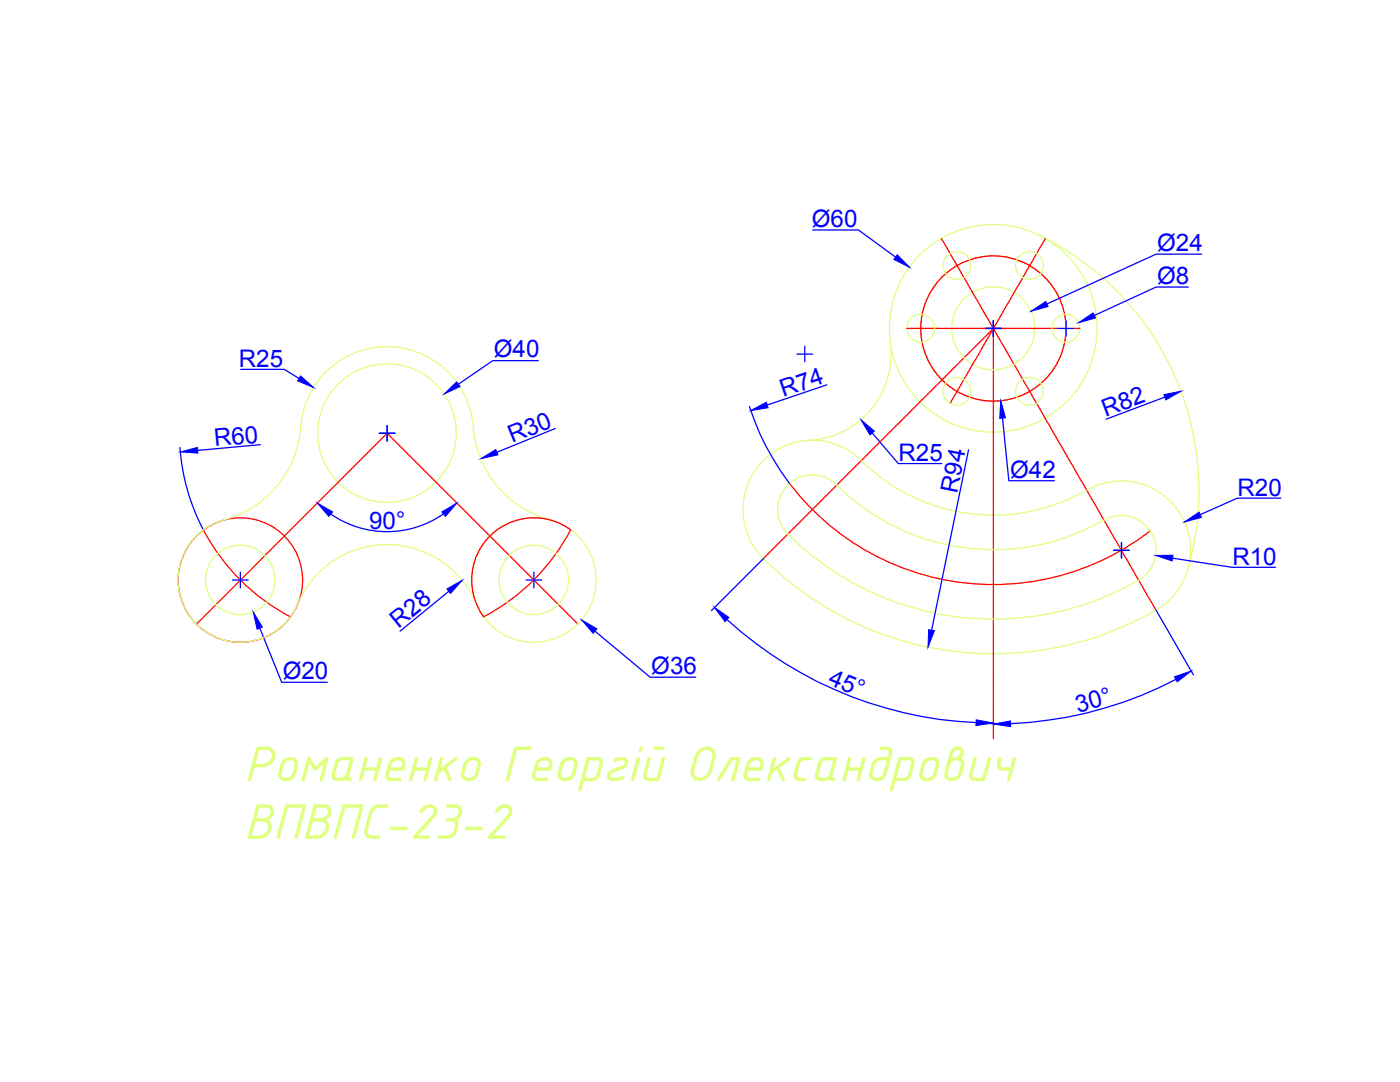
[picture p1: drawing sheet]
<svg xmlns="http://www.w3.org/2000/svg" width="279mm" height="216mm" viewBox="0 0 279 216" stroke-linecap="round" stroke-linejoin="round" font-family="sans-serif">
<defs><g id="words">
<g font-size="10.7" fill="#dfff7f">
<text x="48.6" y="155.9">Романенко Георгій Олександрович</text>
<text x="48.6" y="167.4">ВПВПС-23-2</text>
</g>
<g font-size="4.8" fill="#00f">
<text x="162" y="45.3">Ø60</text>
<text x="230.9" y="50.1">Ø24</text>
<text x="230.9" y="56.6">Ø8</text>
<text x="98.6" y="71.3">Ø40</text>
<text x="47.7" y="73.2">R25</text>
<text x="156.3" y="79.3" transform="rotate(-19 156.3 79.3)">R74</text>
<text x="220.6" y="83.2" transform="rotate(-21 220.6 83.2)">R82</text>
<text x="42.9" y="89.1" transform="rotate(-5 42.9 89.1)">R60</text>
<text x="102.2" y="88.5" transform="rotate(-22 102.2 88.5)">R30</text>
<text x="179.3" y="92">R25</text>
<text x="201.6" y="95.3">Ø42</text>
<text x="191" y="98.5" transform="rotate(-78 191 98.5)">R94</text>
<text x="247" y="98.9">R20</text>
<text x="73.7" y="105.6">90°</text>
<text x="246" y="112.7">R10</text>
<text x="79.5" y="125.5" transform="rotate(-39 79.5 125.5)">R28</text>
<text x="56.4" y="135.6">Ø20</text>
<text x="130" y="134.5">Ø36</text>
<text x="165.1" y="136.5" transform="rotate(23 165.1 136.5)">45°</text>
<text x="215.1" y="142.2" transform="rotate(-15 215.1 142.2)">30°</text>
</g>
</g></defs>
<!-- layer: 0 -->
<g fill="none" stroke="#dfff7f" stroke-width=".25">
<path d="M207.2 46.9a56.6 56.6 0 0 1 29.8 66.7M177.7 68.3a17.3 17.3 0 0 1-16.3 19.6M60 85.2a21 21 0 0 1-16.5 18.9 12.4 12.4 0 0 0-4.5 20.3 12.4 12.4 0 0 0 20.4-3.9 19.3 19.3 0 0 1 17.8-11.8 19.3 19.3 0 0 1 17.9 11.8M60 85.2a17.3 17.3 0 0 1 17.2-16 17.3 17.3 0 0 1 17.2 16M94.5 85.2a20.7 20.7 0 0 0 15.3 18.5M167 96.7a44.3 44.3 0 0 0 53.3 7.1 6.9 6.9 0 0 1 9.5 2.5 6.9 6.9 0 0 1-2.5 9.5 57.8 57.8 0 0 1-70.7-10 6.9 6.9 0 0 1 1-9.4 6.9 6.9 0 0 1 9.4 .4M171.9 91.9a37.3 37.3 0 0 0 45 5.9M171.9 91.9a13.8 13.8 0 0 0-19.6 0 13.8 13.8 0 0 0 0 19.5M216.9 97.8a13.8 13.8 0 0 1 18.9 5.1 13.8 13.8 0 0 1-5.1 18.9 65 65 0 0 1-78.3-10.3"/>
<circle cx="191" cy="53" r="2.77"/>
<circle cx="205.5" cy="53" r="2.77"/>
<circle cx="183.7" cy="65.5" r="2.77"/>
<circle cx="191" cy="78.1" r="2.77"/>
<circle cx="198.2" cy="65.5" r="20.7"/>
<circle cx="198.2" cy="65.5" r="14.5"/>
<circle cx="198.2" cy="65.5" r="8.3"/>
<circle cx="205.5" cy="78.1" r="2.77"/>
<circle cx="212.7" cy="65.5" r="2.77"/>
<circle cx="77.2" cy="86.4" r="13.8"/>
<circle cx="47.9" cy="115.7" r="6.9"/>
<circle cx="106.5" cy="115.7" r="12.4"/>
<circle cx="106.5" cy="115.7" r="6.9"/>
</g>
<g fill="none" stroke="#f00" stroke-width=".25">
<path d="M184.9 59.9l-.2 .5M185 59.7v.1M185.3 59.2l-.3 .4M185.3 59v.1M185.6 58.5l-.3 .4M185.7 58.3l-.1 .1M186 57.8l-.3 .5M186.1 57.7h.1M186.4 57.2l-.3 .4M186.5 57v.1M186.9 56.6l-.3 .4M187 56.4l-.1 .1"/>
<path d="M187.4 56l-.4 .3M187.5 55.8v.1M187.9 47.6l.2 .4M187.9 55.4l-.3 .4M188 55.2v.1M188.2 48.1l.1 .1M188.3 48.3l.3 .4M188.5 54.9l-.4 .3M188.6 48.8v.1M188.6 54.7v.1M188.7 49l.2 .4M189 49.5v.1"/>
<path d="M189.1 54.4l-.4 .3M189.1 49.6l.2 .5M189.2 54.2l-.1 .1M189.4 50.2h.1M189.4 50.3l.3 .5M189.7 53.8l-.4 .4M189.7 50.8l.1 .1M189.8 53.8h.1M189.8 51l.3 .4M190.1 51.5l.1 .1M190.2 51.6l.3 .5M190.3 53.4l-.4 .3"/>
<path d="M190.5 53.3l-.1 .1M190.5 53.3l.5-.3 .3 .4M190.5 52.2h.1M190.6 52.3l.3 .5M190.9 52.8l.1 .1M191.1 52.9v.1M191.3 53.5v.1M191.4 53.7l.2 .4M191.7 52.6l-.5 .3M191.7 54.2v.1M191.8 54.4l.2 .4M191.8 52.5v.1"/>
<path d="M192.1 54.9h.1M192.2 55l.2 .5M192.4 52.3l-.5 .2M192.4 55.5l.1 .1M192.5 52.2l-.1 .1M192.5 55.7l.3 .4M192.9 56.2v.1M193 56.3l.2 .5M193.1 52l-.5 .2M193.3 51.9l-.1 .1M193.3 56.9h.1M193.3 57l.3 .5"/>
<path d="M193.6 57.6h.1M193.7 57.7l.3 .5M193.8 51.8l-.5 .1M194 51.7h-.1M194 58.2l.1 .1M194.1 58.4l.3 .4M194.4 58.9v.1M194.5 59.1l.2 .4M194.6 51.5l-.5 .2M194.7 51.5h-.1M194.8 59.6h.1M194.9 59.7l.3 .5"/>
<path d="M195.3 51.4l-.5 .1M195.4 51.4h.1M196.1 51.2l-.5 .1M196.3 51.2h-.1M196.9 51.1l-.6 .1M197 51.1h.1M197.7 51.1h-.6M197.7 51.1h.1M197.9 51.1h.5M198.5 51.1h.1M198.7 51.1h.5M199.3 51.1h.1"/>
<path d="M199.5 51.1l.5 .1M200.1 51.2h.1M200.2 51.2l.5 .1M200.8 51.3h.1M201 51.3l.5 .1M201.6 51.5h.1M201.6 59.7l-.2 .5M201.7 59.6h.1M201.8 51.5l.5 .1M202 59l-.2 .5M202.1 58.9v.1M202.4 51.6v.1"/>
<path d="M202.4 58.4l-.3 .4M202.5 58.2l-.1 .1M202.5 51.7l.5 .2M202.8 57.7l-.3 .4M202.9 57.5l-.1 .1M203.1 51.9h.1M203.2 57l-.3 .4M203.2 52l.6 .2M203.3 56.9h-.1M203.6 56.3l-.3 .5M203.7 56.2l-.1 .1M203.8 52.2h.1"/>
<path d="M204 52.2l.5 .3M204 55.7l-.3 .4M204 55.5v.1M204.3 55l-.2 .5M204.4 54.9h.1M204.5 52.5h.1M204.7 52.6l.4 .2M204.7 54.3l-.2 .5M204.8 54.2h.1M205.1 53.6l-.2 .5M205.2 53.5l-.1 .1M205.2 52.8l.1 .1"/>
<path d="M205.4 52.9l.4 .3M205.5 53l-.3 .4M205.6 52.8v.1M205.9 53.3h.1M205.9 52.3l-.2 .4M206 52.2h.1M206 53.3l.5 .3M206.3 51.6l-.3 .5M206.4 51.5l-.1 .1M206.5 53.7h.1M206.7 53.8l.4 .3M206.7 51l-.3 .4"/>
<path d="M206.8 50.8l-.1 .1M207.1 50.3l-.3 .5M207.1 50.1v.1M207.2 54.1v.1M207.3 54.3l.4 .3M207.4 49.6l-.2 .5M207.5 49.4v.1M207.8 54.6l.1 .1M207.9 48.9l-.3 .5M207.9 54.7l.4 .4M207.9 48.8v.1M208.2 48.3l-.2 .4"/>
<path d="M208.3 55.2h.1M208.3 48.1v.1M208.4 55.3l.4 .4M208.6 47.6l-.2 .4M208.9 55.7l.1 .1M209 55.8l.3 .5M209.4 56.3l.1 .1M209.5 56.4l.3 .5M209.9 56.9v.1M210 57.1l.3 .4M210.3 57.6h.1M210.4 57.7l.3 .4"/>
<path d="M210.7 58.2l.1 .1M210.8 58.4l.3 .4M211.1 58.9l.1 .1M211.2 59.1l.2 .4M211.5 59.6v.1M211.5 59.7l.2 .5M181 65.5h.4M181.6 65.5h.1M181.7 65.5h.5M182.3 65.5h.1M182.5 65.5h.5M183.1 65.5h.1"/>
<path d="M183.3 65.5h1M183.8 66v.5M183.8 65v.1M183.8 65.2v.5M183.8 65.8v.1M183.8 64.4v.5M183.8 64.2v.1M183.8 66.5v.1M183.8 66.7l.1 .6M183.9 67.5l.1 .5M183.9 63.5h.1M183.9 67.4h.1"/>
<path d="M183.9 63.6v.5M184 68.1v.1M184 79.8l-.4 .4M184 62.9l-.1 .5M184 68.3l.2 .5M184.1 62.7l-.1 .1M184.1 79.7v.1M184.2 68.9v.1M184.2 69l.1 .6M184.2 62.1l-.1 .5M184.2 61.9v.1M184.4 69.6v.1"/>
<path d="M184.4 65.5h.1M184.4 61.3l-.2 .5M184.4 69.8l.2 .5M184.4 61.2v.1M184.5 79.2l-.3 .4M184.5 65.5h.5M184.6 70.4h.1M184.6 60.6l-.2 .5M184.7 70.5l.1 .5M184.7 79.1l-.1 .1M184.7 60.5h.1M184.9 71.1v.1"/>
<path d="M185 71.2l.2 .5M185.1 78.7l-.4 .4M185.1 65.5h.1M185.2 71.8v.1M185.2 78.6v.1M185.3 72l.2 .4M185.3 65.5h.5M185.5 72.5l.1 .1M185.6 72.6l.3 .5M185.6 78.1l-.3 .4M185.8 78l-.1 .1M185.9 65.5h.1"/>
<path d="M185.9 73.2h.1M186 73.3l.3 .4M186.1 65.5h.5M186.2 77.6l-.4 .4M186.3 77.5v.1M186.4 73.8v.1M186.4 74l.4 .4M186.7 65.5h.1M186.7 77l-.3 .4M186.8 74.5h.1M186.9 76.9l-.1 .1M186.9 65.5h.5"/>
<path d="M186.9 74.6l.3 .4M187.3 76.5l-.4 .4M187.3 75.1h.1M187.4 75.2l.4 .4M187.4 76.4v.1M187.5 65.5h.1M187.6 65.5h.5M187.8 75.6l.1 .1M187.8 75.9l-.3 .4M188 75.7l.3 .4M188 75.8l-.1 .1M188.3 65.5h.1"/>
<path d="M188.4 76.2h.1M188.4 75.4l-.4 .4M188.4 65.5h.5M188.5 76.3l.4 .3M188.5 75.3v.1M188.9 74.8l-.3 .4M189 76.7l.1 .1M189 65.5h.1M189.1 74.7l-.1 .1M189.1 76.8l.4 .3M189.2 65.5h.5M189.5 74.3l-.4 .4"/>
<path d="M189.6 77.2h.1M189.6 74.2v.1M189.7 77.3l.5 .3M189.8 65.5h.1M189.9 65.5h.6M190 73.7l-.3 .4M190.2 73.6l-.1 .1M190.2 79.5l-.3 .5M190.2 77.6h.1M190.2 79.4v.1M190.4 77.7l.4 .3M190.6 73.2l-.4 .4"/>
<path d="M190.6 65.5h.1M190.6 78.9l-.3 .4M190.7 78.7l-.1 .1M190.7 73.1v.1M190.8 65.5h.5M190.9 78h.2M191 78.2l-.3 .4M191.1 78.1l.4 .3M191.1 72.6l-.3 .4M191.3 72.6h-.1M191.3 65.5h.1M191.3 77.5l-.2 .5"/>
<path d="M191.4 77.3v.1M191.5 65.5h.5M191.6 78.4h.1M191.7 72.1l-.4 .4M191.7 78.5l.5 .2M191.7 76.8l-.2 .5M191.8 72v.1M191.8 76.7v.1M192.1 65.5h.1M192.1 76.2l-.2 .4M192.2 76v.1M192.2 71.5l-.3 .4"/>
<path d="M192.3 78.7v.1M192.3 65.5h.5M192.4 71.5h-.1M192.4 78.8l.5 .2M192.5 75.5l-.3 .4M192.6 75.4h-.1M192.8 71l-.4 .4M192.9 70.9l-.1 .1M192.9 65.5h.1M192.9 74.8l-.2 .5M193 79v.1M193 74.7v.1"/>
<path d="M193.1 65.5h.5M193.1 79.1l.5 .2M193.3 74.1l-.3 .5M193.3 70.5l-.3 .3M193.4 74l-.1 .1M193.5 70.4h-.1M193.7 65.5h.1M193.7 73.5l-.3 .4M193.7 79.3h.1M193.8 73.3l-.1 .1M193.8 65.5h.6M193.9 79.4l.5 .1"/>
<path d="M193.9 69.9l-.4 .4M194 69.8l-.1 .1M194.1 72.8l-.3 .4M194.1 72.6v.1M194.4 79.5h.1M194.4 69.4l-.3 .3M194.4 65.5h.1M194.4 72.1l-.2 .5M194.5 72v.1M194.6 69.3h-.1M194.6 79.6l.5 .1M194.6 65.5h.6"/>
<path d="M194.9 71.5l-.3 .4M194.9 71.3v.1M195 68.8l-.4 .4M195.1 68.7h-.1M195.2 79.7h.1M195.2 60.2v.1M195.2 65.5h.1M195.2 70.8l-.2 .4M195.3 60.4l.2 .4M195.3 70.7h.1M195.4 79.8h.5M195.4 65.5h.5"/>
<path d="M195.5 68.3l-.3 .3M195.6 60.9v.1M195.6 70.1l-.2 .5M195.7 68.2h-.1M195.7 61.1l.2 .4M195.7 70h.1M196 79.8v.1M196 61.6v.1M196 65.5h.1M196 69.4l-.3 .5M196 61.7l.3 .5M196.1 67.7l-.4 .4"/>
<path d="M196.1 69.3l-.1 .1M196.1 79.9l.6 .1M196.2 65.5h.5M196.2 67.6h-.1M196.3 62.3l.1 .1M196.4 68.7l-.3 .5M196.4 62.4l.3 .5M196.5 68.6l-.1 .1M196.6 67.2l-.3 .3M196.7 62.9l.1 .1M196.8 80h.1M196.8 67.1h-.1"/>
<path d="M196.8 65.5h.1M196.8 68.1l-.3 .4M196.8 63.1l.3 .4M196.9 67.9l-.1 .1M196.9 80h.5M196.9 65.5h.6M197.1 63.6l.1 .1M197.2 66.6l-.4 .4M197.2 67.4l-.3 .5M197.2 63.8l.3 .4M197.3 67.3l-.1 .1M197.3 66.5h-.1"/>
<path d="M197.5 64.3h.1M197.6 65.5h.1M197.6 66.8l-.3 .4M197.6 64.4l.3 .5M197.7 66.6l-.1 .1M197.7 66.1l-.3 .3M197.7 65.5h1.1M197.9 66h-.1M197.9 64.9l.1 .1M198 66.1l-.3 .4M198 65.1l.5 .9M198 65.9v.1"/>
<path d="M198.2 65.5v.5M198.2 66v.1M198.2 66.2v.5M198.2 66.8v.1M198.2 67v.5M198.2 67.6h.1M198.2 67.7v.6M198.2 68.4v.1M198.2 68.5v.5M198.2 69.1v.1M198.2 69.3v.5M198.2 69.9v.1"/>
<path d="M198.2 70.1v.5M198.2 70.7v.1M198.2 70.9v.5M198.2 71.5h.1M198.2 71.6v.5M198.2 72.2v.1M198.2 72.4v.5M198.2 73v.1M198.2 73.2v.5M198.2 73.8v.1M198.2 74v.5M198.2 74.5v.2"/>
<path d="M198.2 74.8v.5M198.2 75.4h.1M198.2 75.5v.5M198.2 76.1v.1M198.2 76.3v.5M198.2 76.9v.1M198.2 77.1v.5M198.2 77.7v.1M198.2 77.9v.5M198.2 78.4v.1M198.2 78.6v.6M198.2 79.2v.1"/>
<path d="M198.2 79.4v.5M198.2 65.5l-.3 .4M198.2 65.5l-.1 .4M198.5 65.1l-.3 .4M198.5 66l.1 .1M198.6 64.9l-.1 .1M198.6 66.2l.3 .4M198.8 65.5h.1M198.9 66.7l.1 .1M198.9 64.4l-.3 .5M199 66.8l.3 .5M199 65.5h.6"/>
<path d="M199 64.3h.1M199.3 67.4h.1M199.3 63.8l-.2 .4M199.4 67.5l.2 .5M199.4 63.6l-.1 .1M199.6 65.5h.1M199.7 68.1h.1M199.7 63.1l-.3 .4M199.8 80h-.5M199.8 68.2l.2 .5M199.8 62.9l-.1 .1M199.8 65.5h.5"/>
<path d="M199.9 79.9h.1M200.1 68.7v.1M200.1 62.4l-.3 .5M200.2 68.9l.2 .4M200.2 62.2l-.1 .1M200.4 65.5h.1M200.4 61.7l-.2 .5M200.5 69.4v.1M200.5 79.8l-.5 .1M200.5 61.6h.1M200.6 69.6l.2 .4M200.6 65.5h.5"/>
<path d="M200.6 79.8h.1M200.8 61l-.2 .5M200.9 70.1h.1M200.9 60.9v.1M201 70.2l.2 .5M201.2 65.5h.1M201.3 70.7v.1M201.3 60.4l-.3 .4M201.3 79.7l-.5 .1M201.3 70.9l.3 .4M201.3 65.5h.6M201.3 60.2v.1"/>
<path d="M201.4 79.7h.1M201.6 71.4l.1 .1M201.7 71.6l.3 .4M202 65.5h.1M202 72.1l.1 .1M202.1 79.5l-.6 .1M202.1 72.2l.3 .5M202.1 79.5h.1M202.1 65.5h.5M202.4 72.8v.1M202.5 72.9l.3 .5M202.7 65.5h.1"/>
<path d="M202.8 79.3l-.5 .2M202.8 73.4l.1 .1M202.9 73.6l.3 .4M202.9 65.5h.5M203 79.2l-.1 .1M203.2 74.1v.1M203.3 74.3l.2 .4M203.5 65.5h.1M203.5 79l-.5 .2M203.6 74.8h.1M203.6 79h.1M203.7 74.9l.2 .5"/>
<path d="M203.7 65.5h.5M204 75.4v.1M204 75.6l.3 .5M204.3 78.7l-.5 .3M204.3 65.5h.1M204.3 76.1l.1 .1M204.4 78.7h-.1M204.4 76.3l.3 .4M204.5 65.5h.5M204.7 76.8l.1 .1M204.9 77l.2 .4M204.9 78.4l-.4 .2"/>
<path d="M205.1 65.5h.1M205.1 78.3l-.1 .1M205.1 77.5l.1 .1M205.2 77.6l.3 .5M205.2 65.5h.5M205.5 78.1l.1 .1M205.6 78l-.4 .3M205.6 78.3l.3 .4M205.8 77.9l-.1 .1M205.8 65.5h.1M205.9 78.8l.1 .1M206 79l.2 .4"/>
<path d="M206 65.5h.5M206.3 77.6l-.4 .3M206.3 79.5h.1M206.4 79.6l.2 .5M206.5 77.5l-.1 .1M206.6 65.5h.1M206.8 65.5h.5M206.9 77.1l-.4 .4M207.1 77l-.1 .1M207.4 65.5h.1M207.6 76.7l-.5 .3M207.6 65.5h.5"/>
<path d="M207.7 76.5l-.1 .1M208.1 76.2l-.4 .3M208.2 65.5h.1M208.2 76v.1M208.4 65.5h.5M208.7 75.6l-.4 .4M208.8 75.5l-.1 .1M209 65.5h.1M209.1 65.5h.5M209.2 75l-.3 .4M209.3 74.9v.1M209.7 74.4l-.3 .4"/>
<path d="M209.7 65.5h.1M209.8 74.3v.1M209.9 65.5h.5M210.1 73.8l-.3 .4M210.2 73.7h.1M210.5 65.5h.1M210.6 73.2l-.3 .4M210.7 73v.1M210.7 65.5h.5M211 72.5l-.3 .4M211 72.3v.1M211.3 65.5h.1"/>
<path d="M211.3 71.8l-.2 .5M211.4 71.6v.1M211.5 65.5h.5M211.6 71.1l-.1 .4M211.7 70.9v.1M211.8 60.3v.1M211.8 60.5l.2 .5M211.9 70.4l-.1 .4M212 70.2v.1M212 61v.1M212 65.5h.1M212.1 61.2l.1 .5"/>
<path d="M212.1 69.6l-.1 .5M212.2 61.8l.1 .1M212.2 69.4v.1M212.2 65.5h1M212.3 62l.1 .4M212.3 68.8l-.1 .5M212.4 68.7h.1M212.4 62.5v.1M212.5 62.7l.1 .5M212.5 68.1l-.1 .5M212.5 67.9v.1M212.6 63.3v.1"/>
<path d="M212.6 63.5l.1 .5M212.6 67.3v.5M212.6 67.1v.1M212.7 64.3v.5M212.7 64.1v.1M212.7 66.5v.6M212.7 65l.1 .5M212.7 64.9h.1M212.7 65.8v.5M212.7 66.4v.1M212.8 65.6l-.1 .1M213.3 65.5h.1"/>
<path d="M213.5 65.5h.5M214.1 65.5h.1M214.2 65.5h.6M214.9 65.5h.1M215.1 65.5h.4M157.6 96.5l.3 .4M158 97l.1 .1M158.1 97.2l.4 .3M158.5 97.6v.1M158.6 97.7l.3 .5M159 98.2v.1M159.1 98.3l.3 .5"/>
<path d="M159.5 98.8l.1 .1M159.6 99l.3 .4M160 99.4l.1 .1M160.1 99.5l.3 .4M160.5 100h.1M163.8 100l-.1 .1M164.2 99.6l-.3 .3M164.3 99.4v.1M164.8 99l-.4 .4M164.9 98.9l-.1 .1M165.3 98.5l-.3 .3M165.4 98.3v.1"/>
<path d="M165.9 97.9l-.4 .4M166 97.8l-.1 .1M166.4 97.4l-.3 .3M166.5 97.2v.1M167 96.8l-.4 .4M167.1 96.7l-.1 .1M167.5 96.3l-.3 .3M167.6 96.1v.1M168.1 95.7l-.4 .4M168.2 95.6l-.1 .1M168.6 95.2l-.4 .3M168.7 95v.1"/>
<path d="M169.2 94.6l-.4 .4M169.3 94.5l-.1 .1M169.7 94.1l-.4 .3M169.8 93.9v.1M170.3 93.5l-.4 .4M170.4 93.4l-.1 .1M170.8 93l-.4 .3M170.9 92.9h.1M171.4 92.4l-.4 .4M171.5 92.3l-.1 .1M171.9 91.9l-.4 .3M172 91.8h.1"/>
<path d="M172.5 91.4l-.4 .3M172.6 91.2l-.1 .1M173 90.8l-.4 .3M173.1 90.7h.1M173.6 90.3l-.4 .3M173.7 90.1l-.1 .1M174.1 89.7l-.4 .3M174.2 89.6h.1M174.7 89.2l-.4 .3M174.8 89l-.1 .1M175.2 88.6l-.4 .3M175.3 88.5h.1"/>
<path d="M175.8 88.1l-.4 .3M175.9 87.9l-.1 .1M176.3 87.5l-.4 .3M176.4 87.4h.1M176.9 87l-.4 .3M177 86.8l-.1 .1M177.4 86.4l-.4 .3M177.5 86.3h.1M178 85.9l-.4 .3M178.1 85.7l-.1 .1M178.5 85.3l-.4 .3M178.6 85.2h.1"/>
<path d="M179.1 84.8l-.4 .3M179.2 84.6l-.1 .1M179.6 84.2l-.4 .4M179.7 84.1h.1M180.2 83.7l-.4 .3M180.3 83.5l-.1 .1M180.7 83.1l-.4 .4M180.8 83h.1M181.3 82.6l-.4 .3M181.4 82.4l-.1 .1M181.8 82l-.4 .4M181.9 81.9v.1"/>
<path d="M182.3 81.4l-.3 .4M182.5 81.3l-.1 .1M182.9 80.9l-.4 .4M183 80.8v.1M183.4 80.3l-.3 .4M183.6 80.2l-.1 .1M189.8 80.2l-.2 .3M189.9 80.1h-.1M197.5 80h.1M197.7 80.1h.5M198.2 80.2v.5M198.2 80.8v.1"/>
<path d="M198.2 80.9v.6M198.2 81.6v.1M198.2 81.7v.6M198.2 82.3v.1M198.2 82.5v.5M198.2 83.1v.1M198.2 83.3v.5M198.2 83.9v.1M198.2 84.1v.5M198.2 84.7v.1M198.2 84.8v.5M198.2 85.4v.1"/>
<path d="M198.2 85.6v.5M198.2 86.2v.1M198.2 86.4v.5M198.2 87v.1M198.2 87.2v.5M198.2 87.8h.1M198.2 87.9v.6M198.2 88.6h.1M198.2 88.7v.5M198.2 89.3v.1M198.2 89.5v.5M198.2 90.1v.1"/>
<path d="M198.2 90.3v.5M198.2 90.9v.1M198.2 91.1v.5M198.2 91.7h.1M198.2 91.8v.5M198.2 92.5h.1M198.2 92.6v.5M198.2 93.2v.1M198.2 93.4v.5M198.2 94v.1M198.2 94.1v.6M198.2 94.8v.1"/>
<path d="M198.2 95v.5M198.2 95.5v.1M198.2 95.7v.5M198.2 96.3v.1M198.2 96.5v.5M198.2 97.1v.1M198.2 97.3v.5M198.2 97.9v.1M198.2 98v.6M198.2 98.6v.1M198.2 98.8v.6M198.2 99.4v.1"/>
<path d="M198.2 99.6v.5M198.3 80.1h.1M198.5 80h.5M199.1 80h.1M206.7 80.2h.1M206.8 80.3l.2 .5M207.1 80.9h.1M207.2 81l.2 .4M207.5 81.5v.1M207.6 81.7l.2 .4M207.9 82.2v.1M207.9 82.3l.3 .5"/>
<path d="M208.2 82.8l.1 .1M208.3 83l.3 .4M208.6 83.5l.1 .1M208.7 83.7l.3 .4M209 84.2v.1M209.1 84.3l.3 .5M209.4 84.9l.1 .1M209.5 85l.3 .5M209.8 85.6h.1M209.9 85.7l.2 .4M210.2 86.2v.1M210.3 86.4l.2 .4"/>
<path d="M210.6 86.9v.1M210.7 87l.2 .5M210.9 87.5l.1 .1M211 87.7l.3 .5M211.3 88.2l.1 .1M211.4 88.4l.3 .4M211.8 88.9v.1M211.8 89.1l.3 .4M212.1 89.6l.1 .1M212.2 89.7l.3 .5M212.5 90.3h.1M212.6 90.4l.3 .4"/>
<path d="M212.9 90.9v.1M213 91.1l.2 .4M213.3 91.6v.1M213.4 91.7l.2 .5M213.7 92.3h.1M213.8 92.4l.2 .5M214.1 93h.1M214.2 93.1l.2 .5M214.5 93.6v.1M214.5 93.8l.3 .4M214.8 94.3l.1 .1M214.9 94.4l.3 .5"/>
<path d="M215.2 95h.1M215.3 95.1l.3 .4M215.6 95.6v.1M215.7 95.8l.3 .4M216 96.3l.1 .1M216.1 96.5l.3 .4M216.4 97l.1 .1M216.5 97.1l.2 .5M216.8 97.7h.1M216.9 97.8l.2 .5M217.2 98.3v.1M217.3 98.5l.2 .4"/>
<path d="M217.6 99v.1M217.6 99.1l.3 .5M217.9 99.7h.1M218 99.8l.3 .5M35.6 115.4v.5M35.6 115.2v.1M35.6 116v.1M35.6 116.2v.5M35.6 116.9l.1 .5M35.6 114.4v.1M35.6 116.8h.1M35.6 114.6v.5"/>
<path d="M35.7 113.8l-.1 .5M35.7 117.5v.1M35.7 113.7h.1M35.7 117.7l.1 .5M35.8 118.3v.1M35.9 118.4l.1 .6M35.9 112.9v.1M35.9 113.1l-.1 .5M36 119v.1M36 112.4l-.1 .4M36.1 119.2l.1 .5M36.1 112.2v.1"/>
<path d="M36.2 119.8h.1M36.3 119.9l.2 .5M36.3 111.6l-.2 .5M36.3 111.4v.1M36.6 110.9l-.2 .4M36.6 110.7v.1M36.9 110.2l-.2 .5M37 110l-.1 .1M37.3 109.5l-.3 .4M37.3 109.3v.1M37.6 108.8l-.2 .5M37.8 108.7l-.1 .1"/>
<path d="M38.1 108.2l-.3 .4M38.2 108.1l-.1 .1M38.6 107.6l-.3 .4M38.7 107.5v.1M39.1 107.1l-.3 .3M39.2 106.9v.1M39.7 106.5l-.4 .3M39.8 106.4v.1M40.3 106l-.4 .3M40.4 105.9l-.1 .1M40.6 105.7a40.4 40.4 0 0 0 17.4 17.3M40.9 105.5l-.4 .3"/>
<path d="M41 105.5h-.1M41.5 105.1l-.4 .3M41.7 105l-.1 .1M42.2 104.8l-.5 .2M42.4 104.7h-.1M42.9 104.4l-.5 .2M43.1 104.4h-.1M43.6 104.1l-.5 .2M43.8 104.1h-.1M44.3 103.8l-.4 .3M44.5 103.8h-.1M45.1 103.7l-.5 .1"/>
<path d="M45.3 103.6l-.1 .1M45.8 103.5l-.5 .1M46 103.5h-.1M46.6 103.4l-.5 .1M46.8 103.4h-.1M47.4 103.3l-.5 .1M47.5 103.3h.1M47.6 103.3h.5M48.3 103.3h.1M48.4 103.3l.5 .1M49 103.4h.1M49.2 103.4l.5 .1"/>
<path d="M49.8 103.5h.1M50 103.5l.5 .1M50.5 103.6h.1M50.7 103.6l.5 .2M51.3 103.8h.1M51.5 103.8l.4 .2M52 104l.1 .1M52.2 104.1l.5 .2M52.7 104.3h.1M52.9 104.4l.5 .2M53.5 104.6h.1M53.6 104.7l.5 .2"/>
<path d="M54.1 104.9l.1 .1M54.3 105l.4 .3M54.8 105.4h.1M54.9 105.5l.5 .2M55.4 105.8l.1 .1M55.6 105.9l.4 .4M56 106.3h.1M56.2 106.4l.4 .4M56.6 106.8l.1 .1M56.7 106.9l.4 .4M57.2 107.4h.1M57.2 107.5l.4 .4"/>
<path d="M57.7 108h.1M57.7 108.1l.3 .4M58.1 108.6l.1 .1M58.2 108.7l.3 .4M58.5 109.2l.1 .1M58.6 109.4l.3 .4M58.9 109.9l.1 .1M59 110l.2 .5M59.3 110.6v.1M59.3 110.7l.2 .5M59.6 111.3v.1M59.6 111.5l.2 .4"/>
<path d="M59.7 119.8l-.1 .4M59.8 119.6l-.1 .1M59.8 112v.1M59.9 112.2l.1 .5M59.9 119l-.1 .5M60 118.8v.1M60 112.8l.1 .1M60.1 112.9l.1 .6M60.1 118.3l-.1 .4M60.2 118.1v.1M60.2 113.7l.1 .5M60.2 113.5v.1"/>
<path d="M60.3 117.5l-.1 .5M60.3 117.3v.1M60.3 116.7v.6M60.3 114.5l.1 .5M60.3 114.3v.1M60.4 115.2v.5M60.4 115.1h.1M60.4 116v.5M60.4 116.5v.1M60.4 115.8v.1M94.1 116.2l.1 .6M94.1 115.3v.1"/>
<path d="M94.1 115.4v.6M94.1 116v.1M94.2 114.7l-.1 .5M94.2 116.8v.1M94.2 114.5v.1M94.2 117l.1 .5M94.3 113.9l-.1 .5M94.3 117.6v.1M94.3 113.7v.1M94.3 117.8l.1 .5M94.4 113v.1M94.4 118.4h.1"/>
<path d="M94.4 113.2l-.1 .5M94.5 118.5l.1 .5M94.6 112.4l-.1 .5M94.6 119.1v.1M94.7 119.3l.1 .5M94.7 112.2l-.1 .1M94.9 111.6l-.2 .5M94.9 119.8v.1M94.9 111.5h.1M95.1 110.9l-.2 .5M95.2 110.7v.1M95.5 110.2l-.3 .5"/>
<path d="M95.5 110.1v.1M95.8 109.5l-.3 .5M95.9 109.4l-.1 .1M96.2 108.9l-.2 .4M96.3 108.7v.1M96.7 108.2l-.3 .5M96.8 108.1l-.1 .1M97.2 107.7l-.4 .3M97.3 107.5l-.1 .1M97.7 107.1l-.4 .3M97.8 106.9l-.1 .1M98.3 106.5l-.4 .4"/>
<path d="M98.4 106.4l-.1 .1M98.8 106l-.4 .3M99 105.9l-.1 .1M99.4 105.5l-.3 .4M99.6 105.5h-.1M100.1 105.2l-.4 .2M100.2 105.1h.1M100.8 104.8l-.5 .2M100.9 104.7h.1M101.5 104.4l-.5 .2M101.6 104.4h.1M102.2 104.1l-.5 .2"/>
<path d="M102.4 104.1h-.1M103 103.9l-.6 .2M103.1 103.8h-.1M103.7 103.7l-.5 .1M103.8 103.6v.1M104.4 103.5l-.5 .1M104.6 103.5h-.1M105.2 103.4l-.5 .1M105.4 103.4h-.1M106 103.3l-.5 .1M106.1 103.3h.1M106.3 103.3h.5"/>
<path d="M106.8 103.3h.1M107 103.3l.5 .1M107.6 103.4h.1M107.8 103.4l.5 .1M108.4 103.5h.1M108.6 103.5l.5 .1M109.2 103.6h.1M109.3 103.6l.5 .2M109.9 103.8h.1M110.1 103.8l.5 .2M110.7 104v.1M110.8 104.1l.5 .2"/>
<path d="M111.4 104.3h.1M111.5 104.4l.5 .2M112.1 104.6v.1M112.2 104.7l.5 .2M112.8 105h.1M112.9 105.1l.5 .3M113.4 105.4l.1 .1M113.6 105.5l.3 .2M113.9 105.7a41.4 41.4 0 0 1-17.4 17.4l-.2-.3M152.7 111.1l-.3 .4M152.8 111h-.1M153.2 110.6l-.3 .3"/>
<path d="M153.4 110.4l-.1 .1M153.8 110l-.4 .4M153.9 109.9h-.1M154.3 109.5l-.3 .3M154.5 109.3l-.1 .1M154.9 108.9l-.4 .4M155 108.8h-.1M155.4 108.4l-.3 .3M155.6 108.2l-.1 .1M156 107.8l-.4 .4M156.1 107.7h-.1M156.5 107.3l-.3 .3"/>
<path d="M156.7 107.1l-.1 .1M157.1 106.7l-.4 .4M157.2 106.6h-.1M157.6 106.2l-.3 .3M157.7 106v.1M158.2 105.6l-.4 .4M158.3 105.5h-.1M158.8 105.1l-.4 .4M158.8 104.9v.1M159.3 104.5l-.4 .4M159.4 104.4h-.1M159.9 104l-.4 .4"/>
<path d="M159.9 103.8v.1M160.4 103.4l-.4 .4M160.5 103.3h-.1M160.7 100.1l.3 .4M160.9 102.9l-.3 .4M161 100.5l.1 .1M161 102.7v.1M161.2 100.7l.3 .3M161.5 102.3l-.4 .4M161.6 101.1v.1M161.6 102.2l-.1 .1M161.7 101.2l.4 .4"/>
<path d="M162 101.8l-.3 .4M162.1 101.7h.1M162.3 101.8l.3 .4M162.6 101.2l-.4 .4M162.7 102.2v.1M162.7 101.1l-.1 .1M162.8 102.3l.4 .4M163.1 100.7l-.3 .3M163.2 102.7l.1 .1M163.2 100.5v.1M163.4 102.9l.3 .3M163.7 100.1l-.4 .4"/>
<path d="M163.8 103.3h.1M164 103.4l.3 .3M164.4 103.8h.1M164.5 103.9l.4 .4M165 104.3l.1 .1M165.1 104.4l.4 .4M165.6 104.8v.1M165.7 104.9l.4 .3M166.2 105.3v.1M166.3 105.4l.4 .3M166.8 105.8h.1M166.9 105.9l.4 .3"/>
<path d="M167.4 106.3h.1M167.5 106.4l.4 .3M168 106.7l.1 .1M168.1 106.8l.5 .3M168.7 107.2h.1M168.8 107.3l.4 .3M169.3 107.6v.1M169.4 107.7l.4 .3M169.9 108.1h.1M170.1 108.2l.4 .3M170.6 108.5h.1M170.7 108.6l.5 .2"/>
<path d="M171.2 108.9h.1M171.4 109l.4 .3M171.9 109.3h.1M172 109.4l.5 .3M172.6 109.7v.1M172.7 109.8l.4 .2M173.2 110.1h.1M173.4 110.2l.4 .2M173.9 110.4l.1 .1M174.1 110.5l.4 .3M174.6 110.8l.1 .1M174.8 110.9l.4 .3"/>
<path d="M175.3 111.2h.1M175.4 111.3l.5 .2M176 111.5h.1M176.1 111.6l.5 .2M176.7 111.8l.1 .1M176.8 111.9l.5 .2M177.4 112.2h.1M177.5 112.3l.5 .2M178.1 112.5h.1M178.3 112.6l.4 .1M178.8 112.8h.1M179 112.9l.5 .1"/>
<path d="M179.5 113.1h.1M179.7 113.2l.5 .1M180.3 113.4h.1M180.4 113.5l.5 .1M181 113.6l.1 .1M181.1 113.7l.6 .1M181.7 113.9h.1M181.9 113.9l.5 .2M182.5 114.1v.1M182.6 114.2l.5 .1M183.2 114.4h.1M183.4 114.4l.5 .2"/>
<path d="M183.9 114.6h.1M184.1 114.6l.5 .2M184.7 114.8h.1M184.9 114.9l.5 .1M185.5 115h.1M185.6 115.1l.5 .1M186.2 115.2h.1M186.4 115.2l.5 .2M186.9 115.4h.1M187.1 115.4l.5 .1M187.7 115.5h.1M187.9 115.6l.5 .1"/>
<path d="M188.5 115.7h.1M188.6 115.7l.5 .1M189.2 115.8h.1M189.4 115.9l.5 .1M190 116h.1M190.2 116l.5 .1M190.8 116.1h.1M191 116.1l.5 .1M191.6 116.2h.1M191.7 116.2l.5 .1M192.3 116.3h.1M192.5 116.3h.5"/>
<path d="M193.1 116.4h.1M193.3 116.4h.5M193.8 116.5h.1M194 116.5h.6M194.6 116.5h.1M194.8 116.5h.5M195.4 116.5h.1M195.6 116.5l.5 .1M196.2 116.6h.1M196.3 116.6h.6M197 116.6h.1M197.1 116.6h.6"/>
<path d="M197.7 116.6h.1M197.9 116.6h.5M198.2 100.2v.1M198.2 100.4v.5M198.2 101h.1M198.2 101.1v.6M198.2 101.8v.1M198.2 101.9v.5M198.2 102.5v.1M198.2 102.7v.5M198.2 103.3v.1M198.2 103.5v.5"/>
<path d="M198.2 104.1v.1M198.2 104.3v.5M198.2 104.9h.1M198.2 105v.5M198.2 105.6v.1M198.2 105.8v.5M198.2 106.4v.1M198.2 106.6v.5M198.2 107.2v.1M198.2 107.4v.5M198.2 108h.1M198.2 108.2v.5"/>
<path d="M198.2 108.8h.1M198.2 108.9v.5M198.2 109.5v.1M198.2 109.7v.5M198.2 110.3v.1M198.2 110.5v.5M198.2 111.1v.1M198.2 111.3v.5M198.2 111.8v.1M198.2 112v.6M198.2 112.6v.1M198.2 112.8v.5"/>
<path d="M198.2 113.4v.1M198.2 113.6v.5M198.2 114.2v.1M198.2 114.3v.6M198.2 115v.1M198.2 115.1v.6M198.2 115.7v.1M198.2 115.9v.5M198.2 116.5v.1M198.2 116.7v.5M198.2 117.3v.1M198.2 117.5v.5"/>
<path d="M198.2 118.1v.1M198.2 118.2v.5M198.2 118.8v.1M198.2 119v.5M198.2 119.6v.1M198.2 119.8v.5M198.5 116.6h.1M198.7 116.6h.5M199.3 116.6h.1M199.5 116.6h.5M200.1 116.6h.1M200.2 116.6h.5"/>
<path d="M200.8 116.5h.1M201.5 116.5h-.5M201.6 116.5h.1M202.3 116.5h-.5M202.4 116.5h.1M203.1 116.4l-.5 .1M203.2 116.4h.1M203.8 116.3l-.5 .1M203.9 116.3h.1M204.6 116.2l-.5 .1M204.7 116.2h.1M205.4 116.1l-.5 .1"/>
<path d="M205.5 116.1h.1M206.2 116l-.5 .1M206.2 116h.1M206.9 115.9l-.5 .1M207 115.9h.1M207.7 115.7l-.5 .1M207.9 115.7h-.1M208.4 115.6l-.5 .1M208.5 115.6h.1M209.2 115.4l-.5 .2M209.3 115.4h.1M210 115.3l-.5 .1"/>
<path d="M210.1 115.2h.1M210.7 115.1l-.5 .1M210.9 115l-.1 .1M211.5 114.9l-.5 .1M211.7 114.9h-.1M212.2 114.7l-.4 .1M212.3 114.6h.1M213 114.5l-.5 .1M213.1 114.4h.1M213.7 114.2l-.5 .2M213.9 114.2h-.1M214.5 114l-.5 .2"/>
<path d="M214.5 114h.1M215.2 113.7l-.5 .2M215.3 113.7h.1M215.9 113.5l-.5 .2M216.1 113.4l-.1 .1M216.7 113.2l-.5 .2M216.7 113.2h.1M217.4 112.9l-.5 .2M217.5 112.9h.1M218.1 112.6l-.5 .2M218.1 112.6h.1M218.4 100.3v.1"/>
<path d="M218.4 100.5l.3 .4M218.7 101l.1 .1M218.8 112.3l-.5 .2M218.8 101.2l.3 .4M218.9 112.2v.1M219.1 101.7l.1 .1M219.2 101.9l.3 .4M219.5 112l-.5 .2M219.5 102.4h.1M219.6 102.5l.2 .5M219.7 111.9l-.1 .1M219.9 103v.1"/>
<path d="M220 103.2l.2 .4M220.2 111.7l-.4 .2M220.3 103.7v.1M220.3 103.8l.3 .5M220.4 111.6h-.1M220.7 104.4h.1M220.8 104.5l.2 .5M220.9 111.3l-.5 .2M221.1 111.3h-.1M221.1 105.1h.1M221.1 105.2l.3 .5M221.4 105.7l.1 .1"/>
<path d="M221.5 105.9l.3 .4M221.6 111l-.5 .2M221.7 110.9v.1M221.8 106.4l.1 .1M221.9 106.6l.3 .4M222.2 107.1h.1M222.3 110.6l-.5 .3M222.3 107.2l.2 .5M222.5 110.5l-.1 .1M222.6 107.7l.1 .1M222.7 107.9l.3 .4M223 110.2l-.5 .3"/>
<path d="M223 108.4l.1 .1M223.1 108.6l.3 .4M223.1 110.2h.1M223.4 109.1v.1M223.5 109.2l.2 .5M223.6 109.9l-.4 .2M223.8 109.8v.1M223.8 109.8h-.1M223.9 109.9l.2 .5M224.2 110.4v.1M224.2 110.6l.3 .4M224.3 109.5l-.4 .2"/>
<path d="M224.5 111.1l.1 .1M224.6 111.3l.3 .4M225 111.8h.1M225 109.1l-.6 .3M225 111.9l.3 .5M225.1 109l-.1 .1M225.3 112.4l.1 .1M225.4 112.6l.3 .4M225.6 108.7l-.4 .2M225.7 113.1l.1 .1M225.8 108.5l-.1 .1M225.8 113.3l.3 .4"/>
<path d="M226.1 113.8v.1M226.2 114l.2 .4M226.3 108.2l-.5 .3M226.4 108.2h.1M226.5 114.5v.1M226.6 114.6l.2 .5M226.9 115.1v.1M226.9 107.8l-.4 .3M226.9 115.3l.3 .4M227.1 107.7l-.1 .1M227.3 115.8v.1M227.4 116l.2 .4"/>
<path d="M227.6 107.4l-.4 .3M227.7 116.5h.1M227.7 107.3h.1M227.8 116.6l.2 .5M228 117.2h.1M228.1 117.3l.3 .5M228.2 106.9l-.4 .3M228.3 106.8h.1M228.4 117.8l.1 .1M228.5 118l.3 .4M228.8 118.5l.1 .1M228.9 106.5l-.5 .3"/>
<path d="M228.9 118.7l.3 .4M229 106.3l-.1 .1M229.2 119.2v.1M229.3 119.3l.3 .5M229.5 106l-.4 .3M229.6 119.8l.1 .1M36.5 120.5v.1M36.6 120.7l.2 .4M36.8 121.2v.1M36.9 121.4l.2 .4M37.2 121.9v.1M37.3 122l.2 .5"/>
<path d="M37.6 122.6h.1M37.7 122.7l.3 .4M38 123.2h.1M38.1 123.3l.3 .4M38.5 123.8l.1 .1M38.6 123.9l.4 .4M39 124.3l.1 .1M39.2 124.5l.3 .3M39.2 124.5l38.1-38.1 38.1 38.1M39.6 124.9v.1M39.7 125l.4 .3M40.2 125.4h.1"/>
<path d="M40.3 125.5l.4 .3M40.8 125.9h.1M40.9 125.9l.5 .3M41.4 126.3h.1M41.6 126.4l.4 .2M42.1 126.7h.1M42.2 126.7l.5 .3M42.8 127h.1M42.9 127.1l.5 .2M43.5 127.3h.1M43.6 127.4l.6 .2M44.2 127.6h.1"/>
<path d="M44.4 127.6l.5 .2M45 127.8h.1M45.1 127.8l.5 .1M45.7 128h.1M45.9 128l.5 .1M46.5 128.1h.1M46.7 128.1h.5M47.2 128.1h.1M47.4 128.1h.5M48 128.1h.1M48.2 128.1h.5M48.8 128.1h.1"/>
<path d="M49.5 128.1h-.5M49.6 128.1h.1M50.2 128h-.5M50.3 127.9h.1M51 127.8l-.5 .1M51.2 127.7l-.1 .1M51.7 127.6l-.4 .1M51.9 127.5l-.1 .1M52.5 127.3l-.5 .2M52.6 127.3h-.1M53.2 127l-.5 .2M53.3 126.9v.1"/>
<path d="M53.9 126.7l-.5 .2M54 126.6h-.1M54.5 126.3l-.4 .2M54.7 126.2h-.1M55.2 125.9l-.5 .3M55.3 125.8h-.1M55.8 125.4l-.4 .3M55.9 125.3h.1M56.4 124.9l-.4 .3M56.5 124.8h.1M56.9 124.3l-.3 .4M57.1 124.2h-.1"/>
<path d="M57.4 123.8l-.3 .4M57.6 123.6l-.1 .1M57.9 123.1l-.3 .5M58.4 122.5l-.3 .4M58.5 122.4l-.1 .1M58.8 121.9l-.3 .4M58.8 121.7v.1M59.1 121.2l-.2 .4M59.2 121v.1M59.4 120.5l-.2 .4M59.5 120.3v.1M94.9 120l.2 .5"/>
<path d="M95.1 120.6l.1 .1M95.2 120.7l.2 .5M95.5 121.3v.1M95.5 121.5l.3 .4M95.8 122h.1M95.9 122.1l.3 .5M96.2 122.6l.1 .1M198.2 120.4v.1M198.2 120.6v.5M198.2 121.2h.1M198.2 121.3v.6M198.2 122h.1"/>
<path d="M198.2 122.1v.5M198.2 122.7v.1M198.2 122.9v.5M198.2 123.5v.1M198.2 123.7v.5M198.2 124.3v.1M198.2 124.5v.5M198.2 125.1h.1M198.2 125.2v.5M198.2 125.8v.1M198.2 126v.5M198.2 126.6v.1"/>
<path d="M198.2 126.8v.5M198.2 127.4v.1M198.2 127.6v.5M198.2 128.2v.1M198.2 128.4v.5M198.2 128.9v.1M198.2 129.1v.5M198.2 129.7v.1M198.2 129.9v.5M198.2 130.5v.1M198.2 130.7v.5M198.2 131.3v.1"/>
<path d="M198.2 131.4v.6M198.2 132v.1M198.2 132.2v.6M198.2 132.8v.1M198.2 133v.5M198.2 133.6v.1M198.2 133.8v.5M198.2 134.4v.1M198.2 134.5v.6M198.2 135.2v.1M198.2 135.3v.5M198.2 135.9v.1"/>
<path d="M198.2 136.1v.5M198.2 136.7v.1M198.2 136.9v.5M198.2 137.5v.1M198.2 137.7v.5M198.2 138.3h.1M198.2 138.4v.5M198.2 139v.1M198.2 139.2v.5M198.2 139.8v.1M198.2 140v.5M229.7 120l.3 .4"/>
<path d="M230 120.5v.1M230.1 120.7l.2 .4M230.4 121.2v.1M230.5 121.3l.2 .5M198.2 140.6v.1M198.2 140.8v.5M198.2 141.4h.1M198.2 141.5v.6M198.2 142.2h.1M198.2 142.3v.5M198.2 142.9v.1M198.2 143.1v.5"/>
<path d="M198.2 143.7v.1M198.2 143.9v.5M198.2 144.5v.1M198.2 144.7v.5M198.2 145.2v.1M198.2 145.4v.5M198.2 146.1h.1M198.2 146.2v.5M198.2 146.8v.1M198.2 147v.4"/>
</g>
<g fill="none" stroke="#00f" stroke-width=".25">
<path d="M162.2 45.9h9.1l7.4 5.4M237.2 57.3h-6.5l-12.3 5.6M239.8 50.7h-9.1l-21.8 10M48 73.7h8.7l3 1.8M107.4 72h-9.1l-6.8 4.7M159 70.7h3.2M160.6 69.1v3.1M165 76.8l-11.9 4M196.7 65.5h3.1M198.2 64v3.1M211.2 65.5h3.1M212.8 64v3.1"/>
<path d="M232.5 79.2l-11.8 4.5M35.9 89.3a41.4 41.4 0 0 0 4.7 16.4M51.9 88.7l-12.4 1.2M75.7 86.4h3.1M77.3 84.9v3.1M110.8 85.5l-11.7 4.8M149.6 81.1a51.9 51.9 0 0 0 8 15.4M174.1 86.4l5.2 6.1h8.7M193.3 89.7l-7.4 36M200.1 83.4l1.2 12.5h9.1M255.6 99.4h-8.7l-7.4 3.3M46.4 115.7h3.1"/>
<path d="M48 114.2v3.1M66 102.5a19.7 19.7 0 0 0 22.5 0M89.6 118l-9.8 7.9M105 115.7h3.1M106.6 114.2v3.1M152.4 111.5l-10.4 10.3M222.3 109.8h3M223.8 108.2v3.1M234 111.4l11.9 1.8h8.7M51.9 125.3l4.3 10.8h9.1M118.7 125.9l11.1 9.2h9.1M145.1 123.6a79.1 79.1 0 0 0 49.7 20.6"/>
<path d="M230.7 121.8l7.5 12.9M234.7 135.6a79 79 0 0 1-33 8.8"/>
</g>
<g fill="#00f" stroke="#00f" stroke-width=".2">
<path d="M198.2 144.5l3.5-.7v1.2z"/>
<path d="M234.4 135l3.3-1.1-2.7 2.2z"/>
<path d="M142.6 121.2l2.9 2-.8 .8z"/>
<path d="M194.8 143.6l3.4 .7-3.4 .5z"/>
<path d="M179.1 50.8l2.4 2.5-3.1-1.5z"/>
<path d="M171.8 83.8l2.7 2.2-.9 .8z"/>
<path d="M149.9 81.9l3.1-1.6 .3 1.1z"/>
<path d="M185.3 125.6l1.2 .3-1.3 3.2z"/>
<path d="M236.4 104.1l2.9-1.9 .5 1.1z"/>
<path d="M230.6 110.8h3.5l-.2 1.1z"/>
<path d="M232.3 78.7l3.4-.6-3 1.7z"/>
<path d="M215.3 64.4l2.8-2 .6 1.1z"/>
<path d="M199.7 80l1 3.4-1.2 .1z"/>
<path d="M205.8 62.1l2.9-1.9 .5 1z"/>
<path d="M116.1 123.7l3 1.8-.7 .9z"/>
<path d="M50.5 122.1l1.9 3-1.1 .5z"/>
<path d="M89.2 117.5l3-1.7-2.3 2.6z"/>
<path d="M36 90.2l3.4-.9 .1 1.1z"/>
<path d="M60 75l2.6 2.3-3.2-1.3z"/>
<path d="M88.6 78.6l2.5-2.4 .7 .9z"/>
<path d="M63.3 100.4l3.1 1.8-.8 .8z"/>
<path d="M88.2 102.2l3-1.8-2.3 2.6z"/>
<path d="M96 91.5l2.9-1.8 .5 1.1z"/>
</g>
<use href="#words"/>
</svg>
